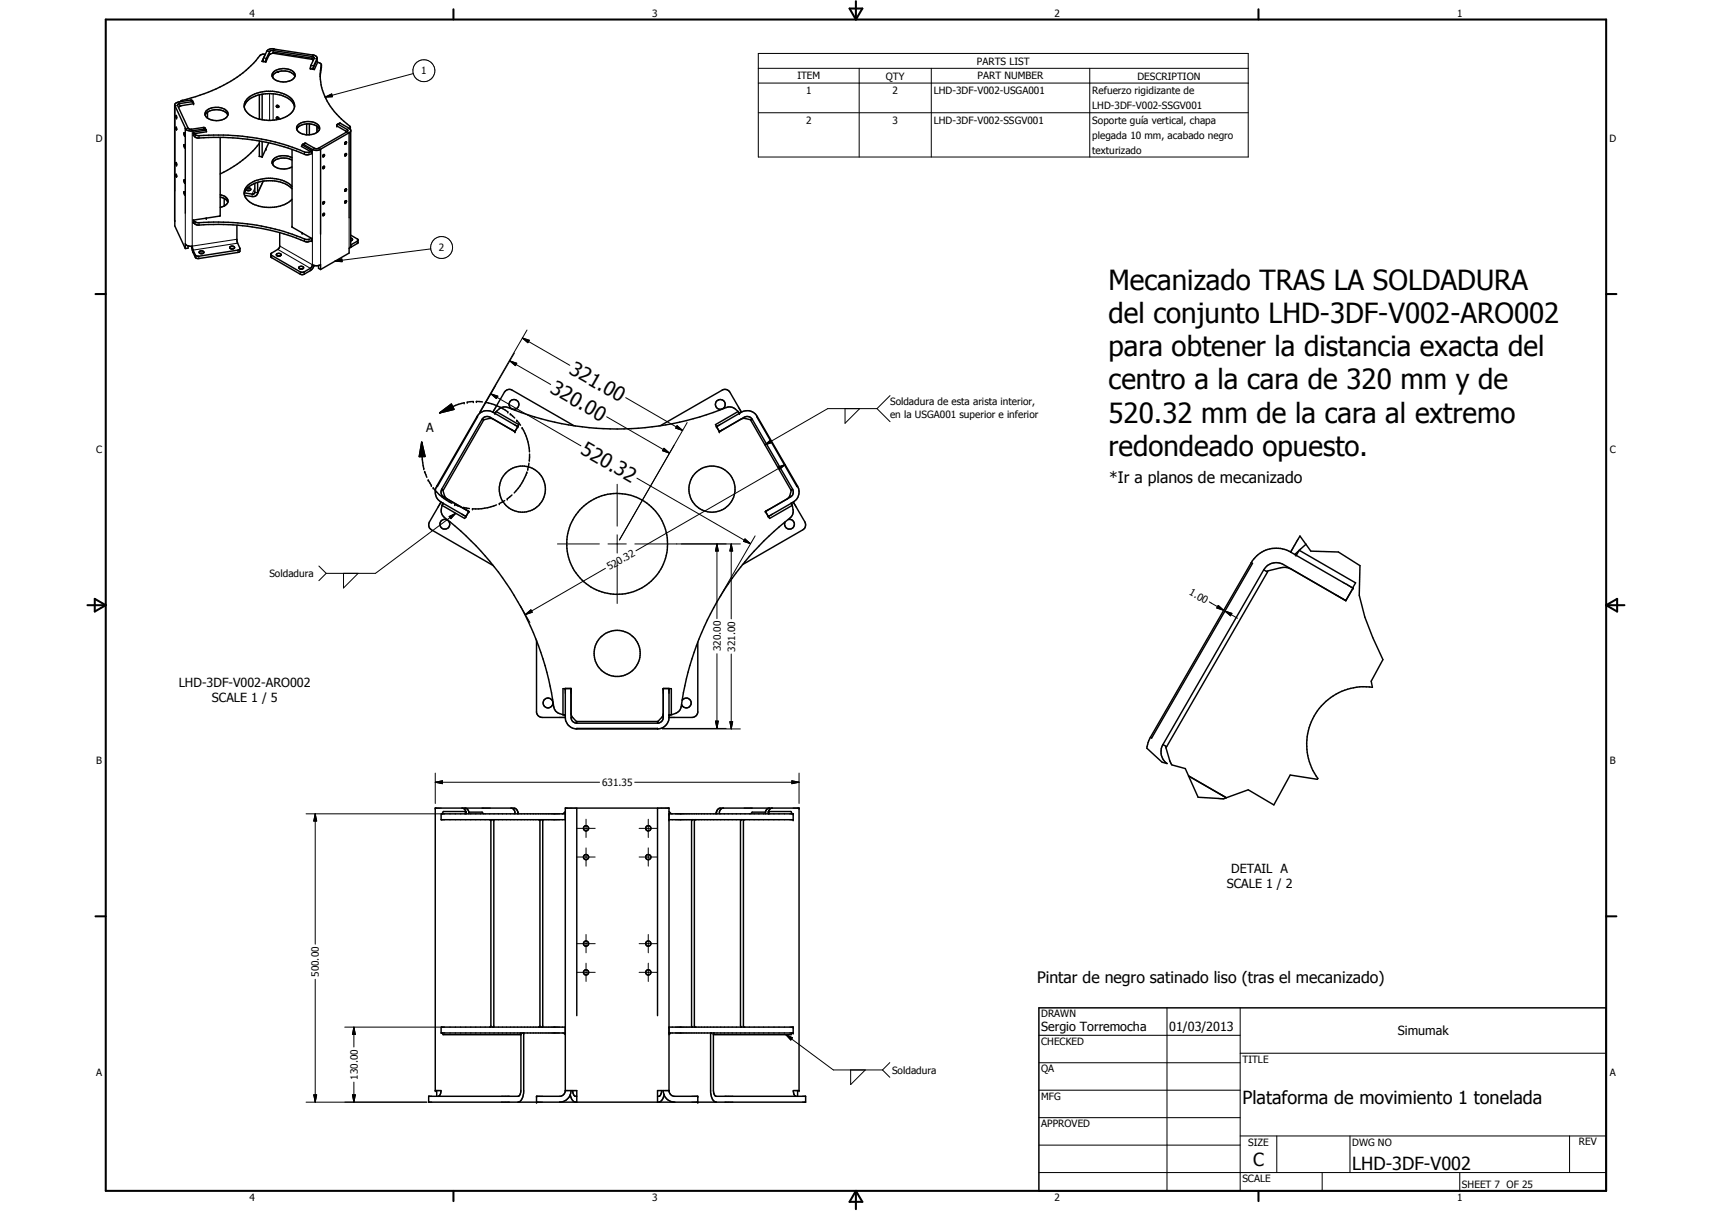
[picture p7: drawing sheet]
<svg xmlns="http://www.w3.org/2000/svg" width="594mm" height="420mm" viewBox="0 0 594 420" stroke-linecap="round" stroke-linejoin="round" font-family="sans-serif">
<defs><g id="words">
<g font-size="9.6">
<text x="384.7" y="100.5">Mecanizado TRAS LA SOLDADURA</text>
<text x="384.7" y="112.1">del conjunto LHD-3DF-V002-ARO002</text>
<text x="384.7" y="123.6">para obtener la distancia exacta del</text>
<text x="384.7" y="135.1">centro a la cara de 320 mm y de</text>
<text x="384.7" y="146.6">520.32 mm de la cara al extremo</text>
<text x="384.7" y="158.2">redondeado opuesto.</text>
</g>
<g font-size="6.9">
<text x="197.2" y="129.3" transform="rotate(30 197.2 129.3)">321.00</text>
<text x="190.5" y="136" transform="rotate(30 190.5 136)">320.00</text>
<text x="201.1" y="157.3" transform="rotate(30 201.1 157.3)">520.32</text>
</g>
<g font-size="6.3">
<text x="431.1" y="383.2">Plataforma de movimiento 1 tonelada</text>
<text x="434.8" y="404.7">C</text>
<text x="469.2" y="406">LHD-3DF-V002</text>
</g>
<g font-size="5.5">
<text x="384.9" y="167.7">*Ir a planos de mecanizado</text>
<text x="359.9" y="341">Pintar de negro satinado liso (tras el mecanizado)</text>
</g>
<g font-size="4.4">
<text x="147.9" y="149.8">A</text>
<text x="62" y="238.4">LHD-3DF-V002-ARO002</text>
<text x="73.5" y="243.6">SCALE 1 / 5</text>
<text x="427.2" y="302.9">DETAIL A</text>
<text x="425.7" y="308.1">SCALE 1 / 2</text>
<text x="361.3" y="357.5">Sergio Torremocha</text>
<text x="405.7" y="357.7">01/03/2013</text>
<text x="485" y="359.2">Simumak</text>
</g>
<g font-size="3.5">
<text x="86.6" y="5.8">4</text>
<text x="226.3" y="5.8">3</text>
<text x="365.9" y="5.8">2</text>
<text x="505.6" y="5.8">1</text>
<text x="339" y="22.4">PARTS LIST</text>
<text x="146.2" y="25.8">1</text>
<text x="276.7" y="27.6">ITEM</text>
<text x="307.4" y="27.6">QTY</text>
<text x="339.3" y="27.6">PART NUMBER</text>
<text x="394.7" y="27.6">DESCRIPTION</text>
<text x="279.7" y="32.7">1</text>
<text x="309.7" y="32.7">2</text>
<text x="324.1" y="32.7">LHD-3DF-V002-USGA001</text>
<text x="379" y="32.8">Refuerzo rigidizante de</text>
<text x="379" y="37.9">LHD-3DF-V002-SSGV001</text>
<text x="279.7" y="43">2</text>
<text x="309.7" y="43">3</text>
<text x="324.1" y="43">LHD-3DF-V002-SSGV001</text>
<text x="379" y="43.1">Soporte guía vertical, chapa</text>
<text x="33.3" y="49.4">D</text>
<text x="379" y="48.3">plegada 10 mm, acabado negro</text>
<text x="379" y="53.4">texturizado</text>
<text x="558.5" y="49.4">D</text>
<text x="152.3" y="87.2">2</text>
<text x="308.9" y="140.7">Soldadura de esta arista interior,</text>
<text x="308.9" y="144.9">en la USGA001 superior e inferior</text>
<text x="33.4" y="157.3">C</text>
<text x="558.6" y="157.3">C</text>
<text x="211.5" y="197.9" transform="rotate(-30 211.5 197.9)">520.32</text>
<text x="93.5" y="200.2">Soldadura</text>
<text x="412.4" y="206.2" transform="rotate(30 412.4 206.2)">1.00</text>
<text x="250.1" y="226" transform="rotate(-90 250.1 226)">320.00</text>
<text x="255.1" y="226.1" transform="rotate(-90 255.1 226.1)">321.00</text>
<text x="33.4" y="265.2">B</text>
<text x="558.6" y="265.2">B</text>
<text x="208.9" y="272.6">631.35</text>
<text x="110.7" y="339" transform="rotate(-90 110.7 339)">500.00</text>
<text x="361.3" y="353">DRAWN</text>
<text x="361.3" y="362.5">CHECKED</text>
<text x="431.1" y="368.7">TITLE</text>
<text x="33.4" y="373.2">A</text>
<text x="124.1" y="374.7" transform="rotate(-90 124.1 374.7)">130.00</text>
<text x="309.6" y="372.5">Soldadura</text>
<text x="361.3" y="372.1">QA</text>
<text x="558.6" y="373.2">A</text>
<text x="361.3" y="381.6">MFG</text>
<text x="361.3" y="391.1">APPROVED</text>
<text x="433.1" y="397.5">SIZE</text>
<text x="469.2" y="397.5">DWG NO</text>
<text x="547.9" y="397.4">REV</text>
<text x="431.1" y="410.2">SCALE</text>
<text x="507.3" y="412.3">SHEET 7 OF 25</text>
<text x="86.6" y="416.7">4</text>
<text x="226.3" y="416.7">3</text>
<text x="365.9" y="416.7">2</text>
<text x="505.6" y="416.7">1</text>
</g>
</g></defs>
<g fill="none" stroke="#000" stroke-width=".51">
<path d="M92.1 18.8l-1.6 .2a41.6 41.6 0 0 1-21.1 14l-6.2 1.8-.7 .5M92.1 18.8l-1.2 2.5M92.1 18.7v.1M94.7 18.5l-1.2 .5-1.3 2.5M94.7 18.5l.1-.4 13.5 2.1M94.7 18.5l13.5 2.1M60.6 36.6l3.7 8M62 37.3l.6-.6 4.6-.7-.2-.5-.6-.2-4 .6-.8 .6 3.7 8.1 .9 .3 4.5-.7 .8 .9M67.1 35.6l-.3-.7-.6-.2-4.4 .7-.8 .4-.4 .6 .1 42 3.6 7.8M71.2 40a5.1 5.1 0 0 1 6-1.6l1.4 .8 .5 .8M71.6 38.4a5.7 5.7 0 0 1 7.4 .5 2.31 2.31 0 0 1-2.4 2.8 4.5 4.5 0 0 1-5.4-1.9v-.6zM72 38.9v2.1"/>
<path d="M85.6 34.5a9.9 9.9 0 0 1 6.8-2.8h2.2a8.9 8.9 0 0 1 7.2 3.6 4 4 0 0 1-2.7 5.3 12.9 12.9 0 0 1-13.1-1.3 3.3 3.3 0 0 1-.4-4.8zM90 32.9a13.2 13.2 0 0 1 10.8 1.9l1 1.1 .4 1.2M90 32.9a6.1 6.1 0 0 0-5.3 4.2M90 32.9v8.4M90.9 21.3h.4M91 32.7v8.8M91.3 21.4l.9 .1M91.3 21.4l.2-1.3 1.1-2.3a2.13 2.13 0 0 1 2.4-.8l13.9 2.1 1.1 .8v1.5M91.3 21l-.4 .3M92.2 21.5l.2-1.3 1.1-2.3 .9-.4 13.9 2.1 .7 .6-1.1 2.4-.2 1.3 1 .1M94.9 25a5.5 5.5 0 0 1 7.3 .4 2.03 2.03 0 0 1-1.8 2.7 4.8 4.8 0 0 1-6-1.8zM96.2 36.6l.5 .2"/>
<path d="M96.8 24.8a5.9 5.9 0 0 1 5 .9l.6 .8M96.8 24.8a3.1 3.1 0 0 0-2.3 1.7M96.8 24.8l-.6 .2M108.2 20.5l.5 .5M108.3 20.2l-.1 .4M108.7 24h.1M108.7 23.7v.2M108.7 23.7l.4 .4M108.7 24l.4 .1M110 20.2l-1.3 2.9v.9M110.2 21.6l1.3 .8a19.8 19.8 0 0 0 6.9 18.9l3.1 2.6 .1 1M110.2 21.6l-.4-.4-1.1 2.5"/>
<path d="M110.2 21.6l-1.1 2.5M111.5 22.5l-.4 4.2M61.1 40.1l.1 .8zM61.1 56.4h.1M61.1 44.2l.1 .8M61.1 56.4l.1 .9M61.1 44.2h.1M61.2 44.2v.8M61.2 56.4v.9M61.2 40.9h.1M61.2 57.3h.1M61.2 45h.1"/>
<path d="M63.9 46.1l.1 .9zM63.9 50.2l.1 .9zM64 51.1h.1M64.3 44.6a2.1 2.1 0 0 0 2.4 .8l4.3-.7 .5 .4M64.3 44.6v29.4M67 46.2l1.2 .8a83.3 83.3 0 0 1 38 5.9l2-.4M67 46.2v.8l1.2 .8a84.3 84.3 0 0 1 38.2 5.9l1.8-.4v-.8M67.2 46.1l-.2 .1M67.2 46.1l.1 .3M67.2 45.8v.3M67.2 45.8l.1 .6M71.5 45.1v.2"/>
<path d="M71.5 45.1l.2 .6-4.4 .7M71.5 45.1l-4.3 .7M76.4 47.7v27.1l-9.4 1.6M90 49.7a36.6 36.6 0 0 1-13.6 10.7M90 48.9v5.4l1 .1M91 49.1v5.3M93.3 49.6l-2.3 4.8M94.5 56.8a5.1 5.1 0 0 0 6.8 1.1M96.2 40.6l.5 .3M101.3 54.7a5.4 5.4 0 0 0-6.7 .9l-.1 1.2M101.3 55.5a5.4 5.4 0 0 0-6.7 .9l-.1 .3M101.3 51.9v26.8l6.9 4"/>
<path d="M103 44.9a5.1 5.1 0 0 1 7.1-1l.8 1M104.9 50.3l-.3 .5 3.2 1.8M104.9 50.3l3.2 1.9M105 50.1l-.1 .2M105 50.1l3.4 1.8a3.1 3.1 0 0 0 2.8 0M106.4 43v3.7M107.4 43v3.8M108.1 52.5h.1M108.1 52.2l-.3 .4M108.1 52.5l-.3 .1M108.1 52.2v.3M110 45.9a1.73 1.73 0 0 0 .9-1.8 1.73 1.73 0 0 0-1.5-1.4 4.9 4.9 0 0 0-6.5 1.5 2.83 2.83 0 0 0 3.1 2.5l.5 .1"/>
<path d="M110 45.9a5.7 5.7 0 0 1-3.5 .9M110 43.8v2.1M111.2 51.9v29.3M112.1 57.9l.2-.2a.36 .36 0 0 1 .2 .5 .36 .36 0 0 1-.5 .1zM112.1 53.8l.5-.1-.3 .7-.3-.2zM117 43.2l-.1 .5 3.4 2.1M117 43.2h.5l3.1 1.8v.6l-10.2 5.9h-1.1l-3.3-1.8-1 .4M117 43.2l1-.5 3.4 2M119.8 49.4l.2-.2 .3 .2-.5 .6zM119.8 53.5l.3-.2 .2 .2-.4 .6-.3-.1zM121.2 46.1v29.4M121.2 46.1l-10 5.8"/>
<path d="M121.4 44.7l.3 .5v40.3l-.2 .4M121.6 44.3l-.2 .4M121.7 45.4l-.5 .7M61.1 60.5l.1 .8zM61.2 61.3v.1M63.9 62.4l.1 .9zM63.9 66.5l.1 .9zM63.9 66.5h.1M64 63.3h.1M67 76.4a1.71 1.71 0 0 0 2.1 1.7 80.4 80.4 0 0 1 37.3 5.8l1.8-.3v-.9M67 76.4l1.2 .8a81.2 81.2 0 0 1 38 5.9l2-.4M67.1 77.3v.1"/>
<path d="M67.2 77.3l-.1 .1M67.3 77.4h-.2M76.4 67.6a2.55 2.55 0 0 1 2.7 2.5M76.4 68.4a3.3 3.3 0 0 1 2.7 1.7M77.8 68.8v2.7M79.1 70.1l-1.1 1.3-1.6 .5M82.2 78.1v5.3l1.1 2.8M84.8 66.9l-.1 .4M85.4 65.8l.6 .4 .6-.1M85.7 66.1h.9M85.9 65.2l1 .2 .1 .4-.4 .3M88.4 63.6v3.2l-.2 .4-.7 .2-2.7-.5"/>
<path d="M89.4 63.2v3.9l-.5 .7-1.4 .4-2.6-.4M91.4 62.8l-2.1 4.6M101.3 64.7a12.3 12.3 0 0 0-15.7 0 3.5 3.5 0 0 0 1.2 5.5 12.8 12.8 0 0 0 14.5-1.1M101.3 65.5a12.6 12.6 0 0 0-13.3-1.7 5.6 5.6 0 0 0-3.2 3.1M112.1 70.1l.5-.1-.3 .7-.3-.2zM112.1 74.2l.2-.1a.33 .33 0 0 1 .2 .5 .33 .33 0 0 1-.5 0zM119.8 65.7l.3-.2 .2 .2-.4 .6-.3-.1zM65.3 85.3v.8l-1 .1M66.5 85.5l.4 1.9 .9 1.9 .8 .4 14.3-2.2 .4-.5v-.8M69.5 87.9h.9M69.5 88l-.4-.5a.87 .87 0 0 1 .9-.5 .87 .87 0 0 1 .7 .7l-.3 .3M69.5 88h.9"/>
<path d="M79.8 85.6a.96 .96 0 0 1 1.6 .4 1.08 1.08 0 0 1-1.7-.1zM80.1 86.3h.9M83.3 86.2l-.8 .6-13.9 2.1-.8-.5-.9-1.7-.2-1.3a2.34 2.34 0 0 1-2.4-.8v1.6M94 88.3l10.3 6.1h1.1l2.3-1.3 .7-1.2a3.1 3.1 0 0 0 2.8 0v1.6M96.3 88.8h.9M96.3 88.8a.42 .42 0 0 1-.4-.4 .42 .42 0 0 1 .4-.4h.8l.5 .3-.5 .5M96.3 88.8h.8M97.1 80.7l-.1 5-.4 .7-2.5 1.5v1.4l10.7 6 .6-.1 2.5-1.5 1.1-1.6M103.7 92.8l.4-.3a.76 .76 0 0 1 .8-.1 .76 .76 0 0 1 .4 .7l-1.2 .2zM104 93.3h1M108.1 83.6v.2l-.2-.1M110.5 92.1v1l.7 .4"/>
<path d="M121.5 85.9l-.3 .2v1.7l-10 5.7M121.7 83.4l.3 .1M121.7 81.6l2.4 1.4 .1 1.2-2.8 1.7M121.7 82.6l.6 .5-.6 .5M124.2 83.4l-2.5 1.6M161.1 139.7l-3.1 1-5.4 2.6M164.2 139.3l-2.1 .2M165.3 139.3l2.1 .1M168.5 139.6l3.1 .8 1.9 .9 2.7 1.6M146.3 153.4l1.2 5h-2zM146.3 153.4l.2 5 .6 4.2M152.6 143.3l4-3.1 .9 1.8z"/>
<path d="M165.6 144.5l-14.1 24.2M165.6 144.5l.1 .1-13.9 24.2-.3-.1M167.3 145.5a2.09 2.09 0 0 1 2.7-.8l8.7 5M167.3 145.5l-14 24.2M167.3 145.5l.5 .3-14 24.3-.5-.4M167.7 145.7l.2-.1a3.8 3.8 0 0 1 3.2-.2l7.6 4.4M171 143l4-6.9a2.03 2.03 0 0 1 2.5-.9l21.7 12.5M171 143a4 4 0 0 0-5.4 1.5M171 143l8.7 5M177.1 143.6l1.5 1.4M179.3 145.8l1.3 1.7M179.6 148l.4-.7-7.8-4.5-.4 .7-.2-.2a4.3 4.3 0 0 1 4.3-2 100.9 100.9 0 0 0 76.9-.1 4.5 4.5 0 0 1 3.9 2.1l-.2 .2-.4-.7-7.8 4.5 .4 .7"/>
<path d="M179.7 148h.1M179.7 148l-1 1.8M181.2 148.4a18.7 18.7 0 0 1 2.5 8.1M183.8 157.5l-.1 2.2M248.6 148h.1M248.6 148l1 1.8M257.3 143l-8.6 5M257.3 143l-4-6.9a1.97 1.97 0 0 0-2.7-.7l-21.5 12.3M257.3 143a4 4 0 0 1 5.5 1.5M260.6 145.7l-.2-.1a4.1 4.1 0 0 0-2.9-.3l-7.9 4.5M261 145.5a2.09 2.09 0 0 0-2.7-.8l-8.7 5M261 145.5l14 24.2"/>
<path d="M261 145.5l-.5 .3 14 24.3 .5-.4M262.8 144.5l14 24.2M262.8 144.5l-.2 .1 14 24.2 .2-.1M147.4 163.6l.7 2M148.6 166.5l1.1 1.9M150.3 169.2a18.1 18.1 0 0 0 6.5 5.4M151.5 168.7a4.1 4.1 0 0 0 1.5 5.5M153 174.2l-4 6.9a2.06 2.06 0 0 0 .8 2.8l21.3 12.3M153 174.2l8.7 5M153.3 169.7a2.06 2.06 0 0 0 .7 2.8l8.7 5M153.7 169.9l.6 2.3 .8 .9M157.8 175l2 .8"/>
<path d="M160.8 176.1l2.1 .3M161.3 176.7l1.4 .8M161.7 179.2l-.5 .7-7.8-4.6 .4-.6-.2-.2a5 5 0 0 0-.3 3.7l.4 .7a102.1 102.1 0 0 1 38.7 67.1l.7 .9a5.3 5.3 0 0 0 3 1.3M161.7 179.2h.1M162.7 177.5l-1 1.7M172.3 175.2a19.2 19.2 0 0 1-8.3 1.3M175.1 173.7l-1.8 1M177.7 171.7l-1.7 1.4M182.8 163.8a19.7 19.7 0 0 1-4.4 7.2M183.6 160.7l-.5 2.1M274.5 174.7l.2-.2 .3 1.2a3.4 3.4 0 0 1-.9 4 100.9 100.9 0 0 0-37.9 66.2l-.5 .7-.9 .8-2.7 .8M274.5 174.6l.4 .7-7.8 4.6-1.5-2.4"/>
<path d="M274.5 174.6h.1M274.7 169.9l-.6 2-.7 1-7.8 4.6M275 169.7a2.06 2.06 0 0 1-.7 2.8l-8.7 5M275.3 174.2l4 6.9a2.06 2.06 0 0 1-.8 2.8l-20.9 12M275.3 174.2l-8.6 5-1.1-1.7M276.8 168.7a4.1 4.1 0 0 1-1.5 5.5M273.5 180.3a1.71 1.71 0 0 1 2.2 1.6 1.71 1.71 0 0 1-2.2 1.7 1.71 1.71 0 0 1-1-2.5M434.2 195.2l-35 60.6M434.2 195.2l.4 .3-35 60.6-.4-.3M438.5 197.7a5 5 0 0 1 6.9-1.8l21.6 12.5M438.5 197.7l-34.9 60.6M438.5 197.7l1.3 .8-35 60.6-1.2-.8"/>
<path d="M439.5 198.2l4.9-1.2 1.7-.2 1.1 .3 19.8 11.3M447.9 191.6l21.6 12.4M447.9 191.5v.1M447.9 191.6a9.9 9.9 0 0 0-13.7 3.6M453.2 188.8l1.7 2.4 9.5 .3 7.5 4.8-.2 10.2 1.9 7.6 2.8 7.1 3.5 7.7-4.1 7.4 .4 2.2a20 20 0 0 0-19.9 9.5 20 20 0 0 0 1 22.1l-.2 .3-9.4-1.5-5.7 10.4-8.9-5.3-7.5 2.8-13.2-7.6M453.2 188.8l-3.9 3.6 .5 .3 1-1.8 19.6 11.3-3.4 6.2M453.2 188.8l-2.1-2.8-3.2 5.5M467 208.4h.1M469.5 204h.1M186.2 222.2v25.1a2.09 2.09 0 0 0 2 1.6h8M196.1 238.9l.1 10M232.1 238.9v10"/>
<path d="M242.1 222.8v24.5a2.09 2.09 0 0 1-1.9 1.6h-8.1M196.1 248.1h.1M196.2 248h-.8v-9.1h2.8v10a2 2 0 0 0 1.9 2M196.2 248.9a4 4 0 0 0 3.9 4M198.2 247.6v.3a4 4 0 0 0 1.8 2.4l.1 .1M200.1 250.9v-.6h28.1v.6M200.1 252.9h28.1M200.1 250.9h28.1M230.2 247.6l-.1 .3a4 4 0 0 1-1.8 2.4l-.1 .1M232.1 248h.9v-9.1h-2.8v10a2 2 0 0 1-2 2M232.1 248.9a4 4 0 0 1-3.9 4M236.7 243a1.7 1.7 0 0 1 2.6-.3 1.7 1.7 0 0 1-.3 2.6 1.7 1.7 0 0 1-2.5-1"/>
<path d="M399.2 255.8l-.8 1.8-.4 2 5.3 4.9 1.7 .4a4.9 4.9 0 0 1-1.4-6.6M404.5 258.9l1.9 6.1 .2 .4 4.7 1.3 4.4 9.9 8.9 .6 .9-.4-2-1.2M160.3 280.4a1.52 1.52 0 0 1 1.4 1.6M161.3 280.4l.7 .2a1.77 1.77 0 0 1 .7 1.8M161.7 281.6v.8M161.7 281.6h-7.9l-.4 .8M161.7 281.6l-.5 .8M162.7 281.8h4.6l.5 .6M170.1 284.4l.2 .2v71.5l-.2 .3M171.1 284.4l.3 .4v71.2l-.3 .4M177.3 280.4l.7 .2a1.77 1.77 0 0 1 .7 1.8M179.6 281.6l.4 .8"/>
<path d="M179.7 282.4a1.66 1.66 0 0 0-1.4-2h-27.3v98h2a2.29 2.29 0 0 1-.8 2M187.1 284.4l.3 .4v71.2l-.3 .4M188.1 284.4l.2 .2v71.5l-.2 .3M196.2 282.4h-43.1v2h43.1M196.2 281.6l-.8 .8M200.1 280.4v72M228.2 280.4v72M232.1 282.4h43.1v2h-43.1M232.1 281.6l.9 .8M240.2 284.4l-.2 .2v71.5l.2 .3M241.2 284.4l-.2 .4v71.2l.2 .4M248.6 282.4a1.66 1.66 0 0 1 1.4-2h27.3v98h-2a2.04 2.04 0 0 0 .8 2"/>
<path d="M248.7 281.6l-.4 .8M251 280.4l-.7 .2a1.77 1.77 0 0 0-.7 1.8M257.2 284.4l-.2 .4v71.2l.2 .4M258.2 284.4l-.2 .2v71.5l.2 .3M265.6 281.8h-4.6l-.5 .6M266.7 281.6h7.8l.4 .8M266.7 281.6l.4 .8M266.7 281.6v.8M267 280.4l-.9 .4-.5 .9v.7M268 280.4a1.6 1.6 0 0 0-1.4 2M153.5 358.4l.2 .6h27.1l-.3-.6M180.8 358.4v20l-.6 1.7-.3 .3h-31.1v2h130.8v-2h-31.2l-.6-.8-.2-1.2v-20"/>
<path d="M181.5 358.4l.2 .2v20.2a3.4 3.4 0 0 1-2 3.6M195.6 358.4l.6 .6M196.2 356.4h-43.1v2h43.1M232.1 356.4h43.1v2h-43.1M232.7 358.4l-.6 .6M246.8 358.4l-.2 .2v20.2a3.2 3.2 0 0 0 2 3.6M247.9 358.4l-.3 .6h26.9l.4-.6M360.5 349.7h196.9v63.5h-196.9zM151.5 378.4v2M196.2 378.4v-98h35.9v98M196.2 378.4a2.07 2.07 0 0 1-1.7 2h-8.3v2M196.2 378.4h3.9v4"/>
<path d="M197.9 379.9a2.76 2.76 0 0 0 1.9 2.5M198.2 378.4a4 4 0 0 1-4 4M198.7 378.4v.3a1.41 1.41 0 0 0 1.4 1.7M229.6 378.4v.3a1.41 1.41 0 0 1-1.4 1.7M230.2 378.4a4 4 0 0 0 3.9 4M230.4 379.9a2.66 2.66 0 0 1-1.8 2.5M232.1 378.4l.5 1.2 1.2 .8h8.3v2M232.1 378.4h-3.9v4M276.8 378.4v2"/>
<circle cx="96.3" cy="36.9" r=".4"/>
<circle cx="96.4" cy="41" r=".39"/>
<circle cx="120" cy="70" r=".39"/>
<circle cx="178.4" cy="140.3" r="1.72"/>
<circle cx="250" cy="140.3" r="1.7"/>
<circle cx="181.2" cy="169.7" r="8"/>
<circle cx="247.1" cy="169.7" r="8"/>
<circle cx="154.4" cy="181.9" r="1.71"/>
<circle cx="214.1" cy="188.7" r="17.5"/>
<circle cx="214.2" cy="226.7" r="8"/>
<circle cx="190.2" cy="243.9" r="1.72"/>
<circle cx="203.4" cy="297.4" r=".9"/>
<circle cx="203.4" cy="287.4" r=".91"/>
<circle cx="225" cy="297.4" r=".9"/>
<circle cx="225" cy="287.4" r=".91"/>
<circle cx="203.4" cy="337.4" r=".91"/>
<circle cx="203.4" cy="327.4" r=".9"/>
<circle cx="225" cy="327.4" r=".92"/>
<circle cx="225" cy="337.4" r=".92"/>
</g>
<g fill="#000">
<circle cx="67.2" cy="36" r=".25"/>
<circle cx="61.2" cy="40.9" r=".25"/>
<circle cx="61.2" cy="57.3" r=".25"/>
<circle cx="64" cy="47" r=".25"/>
<circle cx="64" cy="51.1" r=".25"/>
<circle cx="92.2" cy="51.7" r=".25"/>
<circle cx="116.9" cy="43.7" r=".25"/>
<circle cx="64" cy="63.3" r=".25"/>
<circle cx="64" cy="67.4" r=".25"/>
<circle cx="71.6" cy="75.7" r=".25"/>
<circle cx="104.9" cy="80.8" r=".25"/>
<circle cx="161.1" cy="139.7" r=".25"/>
<circle cx="162.1" cy="139.5" r=".25"/>
<circle cx="164.2" cy="139.3" r=".25"/>
<circle cx="165.3" cy="139.3" r=".25"/>
<circle cx="168.5" cy="139.6" r=".25"/>
<circle cx="171.7" cy="143.4" r=".25"/>
<circle cx="176.2" cy="142.9" r=".25"/>
<circle cx="177.1" cy="143.6" r=".25"/>
<circle cx="178.7" cy="149.7" r=".25"/>
<circle cx="179.3" cy="145.8" r=".25"/>
<circle cx="179.7" cy="148" r=".25"/>
<circle cx="181.2" cy="148.4" r=".25"/>
<circle cx="183.7" cy="159.7" r=".25"/>
<circle cx="183.7" cy="156.5" r=".25"/>
<circle cx="248.6" cy="148" r=".25"/>
<circle cx="249.6" cy="149.7" r=".25"/>
<circle cx="256.6" cy="143.4" r=".25"/>
<circle cx="147.1" cy="162.6" r=".25"/>
<circle cx="147.4" cy="163.6" r=".25"/>
<circle cx="148.6" cy="166.5" r=".25"/>
<circle cx="149.7" cy="168.4" r=".25"/>
<circle cx="150.3" cy="169.2" r=".25"/>
<circle cx="153.7" cy="174.6" r=".25"/>
<circle cx="157.8" cy="175" r=".25"/>
<circle cx="160.8" cy="176.1" r=".25"/>
<circle cx="161.7" cy="179.2" r=".25"/>
<circle cx="162.7" cy="177.5" r=".25"/>
<circle cx="164" cy="176.5" r=".25"/>
<circle cx="173.3" cy="174.7" r=".25"/>
<circle cx="176" cy="173.1" r=".25"/>
<circle cx="182.8" cy="163.8" r=".25"/>
<circle cx="183.1" cy="162.8" r=".25"/>
<circle cx="265.6" cy="177.5" r=".25"/>
<circle cx="266.6" cy="179.2" r=".25"/>
<circle cx="449.7" cy="192.6" r=".25"/>
<circle cx="469.5" cy="204" r=".25"/>
<circle cx="196.2" cy="238.9" r=".25"/>
<circle cx="198.2" cy="238.9" r=".25"/>
<circle cx="230.2" cy="238.9" r=".25"/>
<circle cx="232.1" cy="238.9" r=".25"/>
<circle cx="232.1" cy="248.1" r=".25"/>
<circle cx="151" cy="280.4" r=".25"/>
<circle cx="232.1" cy="284.4" r=".25"/>
<circle cx="232.1" cy="282.4" r=".25"/>
<circle cx="275.2" cy="284.4" r=".25"/>
<circle cx="275.2" cy="282.4" r=".25"/>
<circle cx="277.3" cy="280.4" r=".25"/>
<circle cx="232.1" cy="358.4" r=".25"/>
<circle cx="232.1" cy="356.4" r=".25"/>
<circle cx="275.2" cy="358.4" r=".25"/>
<circle cx="275.2" cy="356.4" r=".25"/>
<circle cx="151" cy="378.4" r=".25"/>
<circle cx="277.3" cy="378.4" r=".25"/>
<circle cx="186.2" cy="382.4" r=".25"/>
<circle cx="186.2" cy="380.4" r=".25"/>
<circle cx="242.1" cy="380.4" r=".25"/>
<circle cx="242.1" cy="382.4" r=".25"/>
</g>
<g fill="none" stroke="#000" stroke-width=".35">
<path d="M92.6 17.8l.9 .1v1M95 17l-.2 1.1M108.5 19.1l-.2 1.5M263.1 18.5h170v36h-170zM61.6 36.6l-.9 .1M62.1 35.3l.3 1.7M66.2 34.7l.2 .6M91.3 21.2l.9 .1M91.5 20.1l.9 .1M93.5 32.5v9.3M94.8 26v1.1M94.8 32.5v9.2"/>
<path d="M107.7 23.7l1 .2M107.9 22.6l1 .2M109 20.3l1 .1v.9M111.5 22.6v.9M112.8 33.7l2.3-1.1 .3 1zM143.4 25.5l-30.6 8.2M263.1 23.7h170M263.1 28.8h170M263.1 39.1h170M298.1 23.7v30.8M323.2 23.7v30.8M378.2 23.7v30.8"/>
<path d="M65.3 44.4l-.9 .2M66.5 44.8l.2 .6v40l15.5-2.4M67.6 46.7v.8M69.1 47.1v.8M70.5 44.2l.3 .6M90 54.2l1 .2M94.8 56.2v1.1M105.7 52.7v.9M106.2 49.7l-.8 .5M107.2 52.8v.8M109.1 51.4l-.7 .5v40l-11.3-6.6M110 43.8v2.2"/>
<path d="M110.5 51.4l.7 .4M118.1 42.8l-.6 .4M121.2 44.5l-.8 .4v.8l.7 .4M121.4 44.6v.1M60.7 66.2v10.6M64.3 74v10.6M67.6 76.9v.8M69.1 77.3v.8M88.4 65.3l-.9 2.1v.8M91.3 62.9l-1.9 3.9-1-.1M121.2 75.5v10.6M67.8 88.4v.9"/>
<path d="M69 88.9v.8M82.5 84.4l-15.5 2.4v.8M82.5 86.8v.8M94.3 88.6v.8M96.4 86.5l11.3 6.6v.8M104.2 94.3v.8M105.6 94.3v.8M105.7 82.9v.8M107.2 83v.8M111.2 81.2v10.7M116.2 90.6l2.4-.8 .1 1zM121.7 84.8l.1 .9"/>
<path d="M123.9 83.7v.8M149.5 86.4l-33.3 4.2M181.3 117.3l2.4 .8-.5 .8zM181.3 117.3l16.4 9.4M182.9 114.5l-16.5 28.6M170.3 136.7l2.5 .8-.6 .8zM170.3 136.7l31.3 18M176.9 125.2l2.4 .8-.4 .9zM176.9 125.2l14.2 8.2M178.5 122.5l-12 20.7M217.1 138l19.8 11.4M308.9 137.2l-4.6 4.6"/>
<path d="M210.5 144.6l21.8 12.6M230.4 155.5l1.9 1.7-2.4-.8zM234.9 147.7l2 1.7-2.4-.9zM238.5 146.6l-23.5 40.7M265.5 154.3l1.9-1.6 .5 .8zM293.2 141.8v5.1l5.1-5.1M304.3 141.8h-17.1l-21.7 12.5M304.3 141.8l4.6 4.5M155.9 179.2l2.3-1.1-1.7 1.9zM158.2 178.1l-27.9 20.8h-17.1M214.2 168v14.5M221 165.9l39.4 22.7"/>
<path d="M270 162.1l2.4-.9-1.9 1.7zM272.4 161.2l-51.7 29.9M110.7 196.4l2.5 2.5M113.2 198.9l-2.5 2.6M119.2 198.9v5.1l5.1-5.1M193.5 188.7h14.5M210.1 197.2l-27.8 16M211 188.7h6.3M214.2 185.5v6.4M214.2 194.9v14.5M220.3 188.7h36.6M248.8 188.7l.5 2.5h-1z"/>
<path d="M248.8 188.7v25.9M253.7 188.7l.5 2.5h-.9zM253.7 188.7v26M258.5 187l1.9 1.6-2.4-.8zM262 185.9l-12.4 21.4M180.5 210l3.4 6M182.3 213.2l1.9-1.6 .5 .8zM419.6 208.8l5 3M422.7 210.1l1.9 1.7-2.4-.9zM425.1 212l2.4 .8-.5 .9zM425.1 212l4.3 2.5M248.8 226.8v25.9"/>
<path d="M253.7 226.9v26M229.8 252.9h27.1M229.8 252.7h22.2M248.3 250.2h1l-.5 2.5zM253.3 250.4h.9l-.5 2.5zM151 271.4l2.5-.5v1zM151 271.4h57.1M151 268.2v10.6M220.3 271.4h57M274.8 270.9l2.5 .5-2.5 .5zM277.3 268.2v10.6M106.2 282.4h46.4"/>
<path d="M109.4 282.4l.5 2.5h-1zM109.4 282.4v45.2M200.2 287.4h6.3M200.2 297.3h6.3M203.4 284.2v6.4M203.4 294.2v6.3M221.8 287.4h6.3M221.8 297.3h6.3M225 284.2v6.4M225 294.2v6.3M109.4 339.8v42.6M200.2 327.4h6.3"/>
<path d="M200.2 337.4h6.3M203.4 324.2v6.4M203.4 334.2v6.3M221.8 327.4h6.3M221.8 337.4h6.3M225 324.2v6.4M225 334.2v6.3M119.6 356.4h33M122.8 356.4l.5 2.5h-1zM122.8 356.4v6.9M272.7 359l2.3 1-.6 .8zM272.7 359l16.5 12.2h17"/>
<path d="M360.5 359.2h69.9M405 349.7v63.5M430.4 349.7v63.5M108.9 379.9h1l-.5 2.5zM122.3 379.9h1l-.5 2.5zM122.8 375.5v6.9M295.2 371.2v5.1l5.1-5.1M306.2 371.2l2.6 2.6M308.8 368.7l-2.6 2.5M360.5 368.7h69.9M360.5 378.2h69.9M430.4 365.4h127"/>
<path d="M106.2 382.4h42M360.5 387.8h69.9M360.5 397.3h69.9M430.4 394.1h127M443.1 394.1v12.7M468.5 394.1v12.7M544.7 394.1v12.7M360.5 406.8h196.9M458.8 406.8v6.4M506.6 406.8v6.4"/>
<circle cx="147.1" cy="24.5" r="3.8"/>
<circle cx="153.3" cy="85.9" r="3.8"/>
</g>
<g fill="none" stroke="#000" stroke-width=".71">
<path d="M36.7 6.8h520.7v406.4h-520.7zM157.3 3.2v3.6M294.8 3h4.4l-2.2 3.8zM297 .4v6.4M436.7 3.2v3.6M33.1 102h3.6M557.4 102h3.5M30.3 210h6.4M32.9 207.8l3.8 2.2-3.8 2.2zM557.4 210h6.3M557.4 210l3.8-2.2v4.4zM33.1 317.9h3.6"/>
<path d="M557.4 317.9h3.5M157.3 413.2v3.5M297 413.2v6.3M297 413.2l2.2 3.8h-4.4zM436.7 413.2v3.5"/>
</g>
<g fill="#000">
<path d="M112.8 33.7l2.3-1.1 .3 1zM116.2 90.6l2.4-.8 .1 1zM181.3 117.3l2.4 .8-.5 .8zM170.3 136.7l2.5 .8-.6 .8zM176.9 125.2l2.4 .8-.4 .9zM146.3 153.4l1.2 5h-2zM152.6 143.3l4-3.1 .9 1.8zM230.4 155.5l1.9 1.7-2.4-.8zM234.9 147.7l2 1.7-2.4-.9zM265.5 154.3l1.9-1.6 .5 .8zM155.9 179.2l2.3-1.1-1.7 1.9zM270 162.1l2.4-.9-1.9 1.7z"/>
<path d="M248.8 188.7l.5 2.5h-1zM253.7 188.7l.5 2.5h-.9zM258.5 187l1.9 1.6-2.4-.8zM182.3 213.2l1.9-1.6 .5 .8zM422.7 210.1l1.9 1.7-2.4-.9zM425.1 212l2.4 .8-.5 .9zM248.3 250.2h1l-.5 2.5zM253.3 250.4h.9l-.5 2.5zM151 271.4l2.5-.5v1zM274.8 270.9l2.5 .5-2.5 .5zM109.4 282.4l.5 2.5h-1zM122.8 356.4l.5 2.5h-1z"/>
<path d="M108.9 379.9h1l-.5 2.5zM122.3 379.9h1l-.5 2.5zM272.7 359l2.3 1-.6 .8z"/>
</g>
<use href="#words"/>
</svg>
